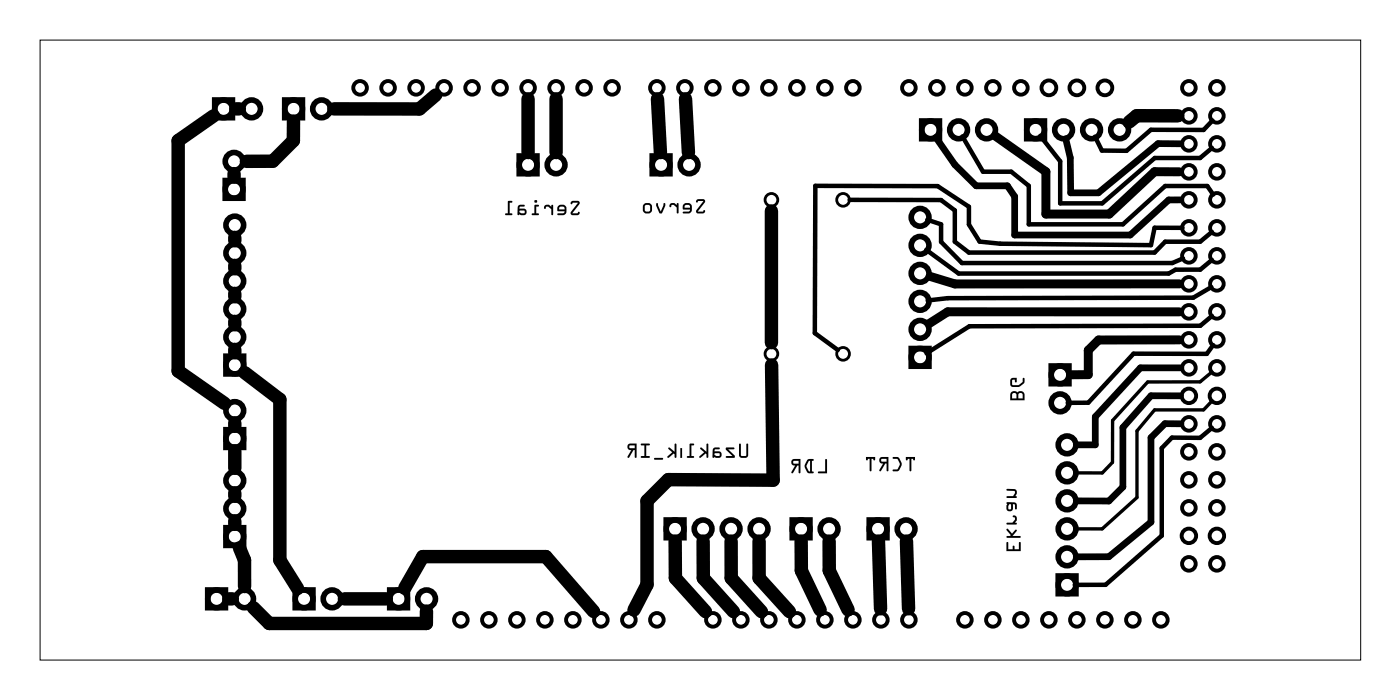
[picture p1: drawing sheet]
<svg xmlns="http://www.w3.org/2000/svg" width="127mm" height="63mm" viewBox="0 0 127 63" stroke-linecap="round" stroke-linejoin="round" font-family="sans-serif">
<path d="M3.6 3.6h119.8v56.3h-119.8z" fill="none" stroke="#000" stroke-width=".09"/>
<g fill="#000">
<path d="M51.8 18.3v.2l.2-.1h.4l-.6 .8v.2l.1 .1h.5l.2-.1-.1-.2-.1 .2-.5-.1 .7-.8v-.2l-.2-.1zM51.8 18.3l.6-.1 .2 .1v.2l-.7 .8 .5 .1 .1-.2 .1 .2-.2 .1h-.5l-.1-.1v-.2l.6-.8h-.4l-.2 .1zM50.6 18.7v.2v.2l.6 .1-.1 .1-.5 .1v.1h.6l.2-.3-.1-.5-.2-.1h-.3zM50.6 18.7l.2-.1h.3l.2 .1 .1 .5-.2 .3h-.6v-.1l.5-.1 .1-.1-.6-.1v-.2zM50.8 18.8h.3l.1 .2h-.5zM50.8 18.8l-.1 .2h.5l-.1-.2zM49.4 18.6v.2v.1l.2-.2h.1l.3 .3v.5h.2v-.9h-.2v.2l-.2-.2zM49.4 18.6h.4l.2 .2v-.2h.2v.9h-.2v-.5l-.3-.3-.2 .1a.11 .11 0 0 1-.1 .2 .11 .11 0 0 1-.1-.2zM48.5 18.6v.8h-.2l-.1 .1h.6l.1-.1h-.3v-.7h.2l.1-.1zM48.5 18.6h.4l-.1 .1h-.2v.7h.3l-.1 .1h-.6l.1-.1h.2zM48.5 18.3a.13 .13 0 0 0 .2 0 .13 .13 0 0 0-.2 0zM48.5 18.3a.13 .13 0 0 1 .2 0 .13 .13 0 0 1-.2 0zM47 18.6l-.1 .9h.6a.3 .3 0 0 0 .3-.3 .3 .3 0 0 0-.3-.3h-.4v-.1l.1-.1h.4v-.1zM47 18.6h.6v.1h-.4l-.1 .1v.1h.4a.3 .3 0 0 1 .3 .3 .3 .3 0 0 1-.3 .3h-.6zM47.1 19.1h.5v.2l-.3 .1-.2-.2zM47.1 19.1v.1l.2 .2 .3-.1v-.2zM46.1 18.2v1.2h-.2l-.1 .1h.6l.1-.1h-.3v-1h.2l.1-.1zM46.1 18.2l.4 .1-.1 .1h-.2v1h.3l-.1 .1h-.6l.1-.1h.2z"/>
<path d="M51.8 18.3v.2l.2-.1h.4l-.6 .8v.2l.1 .1h.5l.2-.1-.1-.2-.1 .2-.5-.1 .7-.8v-.2l-.2-.1zM50.6 18.7v.2v.2l.6 .1-.1 .1-.5 .1v.1h.6l.2-.3-.1-.5-.2-.1h-.3zM50.8 18.8h.3l.1 .2h-.5zM49.4 18.6l-.1 .2 .1 .1 .2-.2h.1l.3 .3v.5h.2v-.9h-.2v.2l-.2-.2zM48.5 18.6v.8h-.2l-.1 .1h.6l.1-.1h-.3v-.7h.2l.1-.1zM48.5 18.3a.13 .13 0 0 0 .2 0 .13 .13 0 0 0-.2 0zM47 18.6l-.1 .9h.6a.3 .3 0 0 0 .3-.3 .3 .3 0 0 0-.3-.3h-.4v-.1l.1-.1h.4v-.1zM47.1 19.1h.5v.2l-.3 .1-.2-.2zM46.1 18.2v1.2h-.2l-.1 .1h.6l.1-.1h-.3v-1h.2l.1-.1z"/>
<path d="M63.2 18.1v.3l.2-.2 .4 .1-.6 .8v.1l.1 .2 .5-.1 .1-.1v-.1l-.2 .1h-.4l.6-.8 .1-.2-.2-.1zM63.2 18.1h.6l.2 .1-.1 .2-.6 .8h.4l.2-.1 .1 .1-.2 .1-.5 .1-.1-.2v-.1l.6-.8-.4-.1-.2 .2zM62 18.5l-.1 .2 .1 .3 .6 .1-.1 .1h-.5v.1h.6l.2-.2-.1-.5-.2-.2h-.3zM62 18.5l.2-.1h.3l.2 .2 .1 .5-.2 .2h-.6v-.1h.5l.1-.1-.6-.1-.1-.3zM62.1 18.6h.4l.1 .2h-.5zM62.2 18.6l-.1 .2h.5l-.1-.2zM60.8 18.5l-.1 .2 .1 .1 .1-.2h.2l.3 .2v.5h.1v-.9h-.1v.2l-.2-.2zM60.8 18.5l.4-.1 .2 .2v-.2h.1v.9h-.1v-.5l-.3-.2-.2 .1a.09 .09 0 0 1-.1 .1 .09 .09 0 0 1-.1-.1zM59.5 18.4v.3l.3 .6 .2 .1 .3-.7v-.2h-.1l-.3 .7-.2-.7zM59.5 18.4l.2 .1 .2 .7 .3-.7h.1v.2l-.3 .7-.2-.1-.3-.6zM58.2 18.9a.5 .5 0 0 0 1 0 .5 .5 0 0 0-1 0zM58.2 18.9a.5 .5 0 0 1 1 0 .5 .5 0 0 1-1 0zM58.5 18.6h.4l.1 .1v.4l-.1 .1h-.3l-.1-.1zM58.5 18.6v.5l.1 .1h.3l.1-.1v-.4l-.1-.1z"/>
<path d="M63.2 18.1v.3l.2-.2 .4 .1-.6 .8v.1l.1 .2 .5-.1 .2-.1-.1-.1-.2 .1h-.4l.6-.8 .1-.2-.2-.1zM62 18.5l-.1 .2 .1 .3 .6 .1-.1 .1h-.5v.1h.6l.2-.2-.1-.5-.2-.2h-.3zM62.2 18.6h.3l.1 .2h-.5zM60.8 18.5l-.1 .2 .1 .1 .1-.2h.2l.3 .2v.5h.1v-.9h-.1v.2l-.2-.2zM59.5 18.4v.3l.3 .6 .2 .1 .3-.7v-.2h-.1l-.3 .7-.2-.7zM58.2 18.9a.5 .5 0 0 0 1 0 .5 .5 0 0 0-1 0zM58.5 18.6h.4l.1 .1v.4l-.1 .1h-.3l-.1-.1z"/>
<path d="M91.7 35.6l-.1 .2v.5h1.3v-.5a.37 .37 0 0 0-.2-.3 .37 .37 0 0 0-.4 .1l-.3-.1zM91.9 35.7h.3v.4h-.4zM92.4 35.7h.3l.1 .4h-.4zM91.7 34.4v.6l.2 .1a.8 .8 0 0 0 1-.7l-.1-.1v.3l-.4 .3h-.5h-.1v-.4l.3-.1v.2l.1 .1v-.4z"/>
<path d="M91.7 35.6l-.1 .2v.5h1.3v-.5a.38 .38 0 0 0-.2-.3 .38 .38 0 0 0-.4 .1l-.3-.1zM91.7 35.6l.3-.1 .3 .1 .3-.1a.34 .34 0 0 1 .3 .3v.5h-1.3v-.5zM91.9 35.7h.3v.4h-.4zM91.9 35.7l-.1 .4h.4v-.4zM92.4 35.7h.3l.1 .4h-.4zM92.4 35.7v.4h.4l-.1-.4zM91.7 34.4v.6l.2 .1a.89 .89 0 0 0 .9-.3l.1-.2v-.3h-.1v.3l-.5 .3h-.4h-.1l.1-.4 .2-.1v.2l.1 .1v-.4zM91.7 34.4l.5-.1v.4l-.1-.1v-.2l-.3 .1 .1 .4h.5l.4-.3v-.3h.1v.1v.3l-.4 .4h-.7l-.2-.2z"/>
<path d="M67.1 40.3v1.1l.1 .1h.5l.2-.2v-1l-.1-.1-.1 .1v1l-.4 .1-.1-.1v-1zM67.1 40.3h.1v1l.1 .1 .4-.1v-1l.1-.1 .1 .1v1l-.2 .2h-.5l-.1-.1zM65.9 40.6v.2l.5 .6h-.5v.1h.7v-.2l-.5-.5h.5v-.2zM65.9 40.6h.7v.2h-.5l.5 .5v.2h-.7v-.1h.5l-.5-.6zM64.7 40.7l-.1 .8h.6a.3 .3 0 0 0 .3-.3 .3 .3 0 0 0-.3-.3l-.4 .1v-.1l.1-.1h.3v-.2zM64.7 40.7l.5-.1v.2h-.3l-.1 .1v.1l.4-.1a.3 .3 0 0 1 .3 .3 .3 .3 0 0 1-.3 .3h-.6zM64.8 41.1h.4l.1 .2-.3 .1-.2-.1zM64.8 41.1v.2l.2 .1 .3-.1-.1-.2zM63.5 40.6v.1l.4 .3-.4 .4-.1 .1h.2l.4-.4 .1 .1v.3h.1v-1.2h-.1v.7l-.5-.4zM63.5 40.6h.1l.5 .4v-.7h.1v1.2h-.1v-.3l-.1-.1-.4 .4h-.2l.1-.1 .4-.4-.4-.3zM62.6 40.3v1.1h-.2l-.1 .1h.6v-.1h-.2v-1h.2l.1-.1zM62.6 40.3h.4l-.1 .1h-.2v1h.2v.1h-.6l.1-.1h.2zM61.7 40.7v.8h.2v-.8zM61.7 40.7h.2v.8h-.2zM60.6 40.6v.1l.4 .3-.4 .4v.1h.1l.4-.4 .1 .1v.3h.1v-1.2h-.1v.7l-.4-.4zM60.6 40.6h.2l.4 .4v-.7h.1v1.2h-.1v-.3l-.1-.1-.4 .4h-.1v-.1l.4-.4-.4-.3zM59.4 41.6v.1h.7l.1-.1-.1-.1zM59.4 41.6l.7-.1 .1 .1-.1 .1h-.7zM58.1 40.3l.1 .1h.3v1h-.3l-.1 .1h.8v-.1h-.3v-1h.3v-.1zM58.1 40.3h.8v.1h-.3v1h.3v.1h-.8l.1-.1h.3v-1h-.3zM57 40.3a.31 .31 0 0 0-.1 .4 .31 .31 0 0 0 .4 .1l-.4 .7h.2l.4-.7h.1v.7h.1v-1.3zM57 40.3l.7-.1v1.3h-.1v-.7h-.1l-.5 .7h-.1l.4-.7a.3 .3 0 0 1-.4-.1 .3 .3 0 0 1 .1-.4zM57.1 40.4h.5v.3h-.5zM57.1 40.4v.3h.5v-.3z"/>
<path d="M67.1 40.3v1.1l.1 .1h.5l.2-.2v-1l-.1-.1-.1 .1v1l-.4 .1-.1-.1v-1zM65.9 40.6v.2l.5 .6h-.5v.1h.7v-.2l-.5-.5h.5v-.2zM64.7 40.7l-.1 .8h.6a.3 .3 0 0 0 .3-.3 .3 .3 0 0 0-.3-.3l-.4 .1v-.1l.1-.1h.3v-.2zM64.8 41.1h.4l.1 .2-.3 .1-.2-.1zM63.5 40.6v.1l.4 .3-.4 .4-.1 .1h.2l.4-.4 .1 .1v.3h.1v-1.2h-.1v.7l-.5-.4zM62.6 40.3v1.1h-.2l-.1 .1h.6v-.1h-.2v-1h.2l.1-.1zM61.7 40.7v.8h.2v-.8zM60.6 40.6v.1l.4 .3-.4 .4v.1h.1l.4-.4 .1 .1v.3h.1v-1.2h-.1v.7l-.4-.4zM59.4 41.6v.1h.7l.1-.1-.1-.1zM58.1 40.3l.1 .1h.3v1h-.3l-.1 .1h.8v-.1h-.3v-1h.3v-.1zM57 40.3a.31 .31 0 0 0-.1 .4 .31 .31 0 0 0 .4 .1l-.4 .7h.1l.5-.7h.1v.7h.1v-1.3zM57.1 40.4h.5v.3h-.5z"/>
<path d="M74.9 41.7v1.1h-.7v.1h.8v-1.2zM74.9 41.7h.1v1.2h-.8v-.1h.7zM73.2 41.7l-.2 .5v.3l.3 .4h.5v-.1h-.1v-1h.1v-.1l-.4-.1zM73.2 41.7l.2-.1 .4 .1v.1h-.1v1h.1v.1h-.5l-.3-.4v-.3zM73.4 41.8h.1v1l-.1-.1-.2-.4zM73.4 41.8l-.2 .5 .2 .4 .1 .1v-1zM71.9 41.7a.31 .31 0 0 0-.1 .4 .31 .31 0 0 0 .3 .1l-.3 .7h.1l.4-.7h.1v.7h.2v-1.3zM71.9 41.7l.7-.1v1.3h-.2v-.7h-.1l-.4 .7h-.1l.3-.7a.3 .3 0 0 1-.3-.1 .3 .3 0 0 1 .1-.4zM72 41.8h.4v.3h-.4zM72 41.8v.3h.4v-.3z"/>
<path d="M74.9 41.7v1.1h-.7v.1h.8v-1.2zM73.2 41.7a.77 .77 0 0 0 0 1.2h.5h.1l-.1-.1v-1h.1v-.1l-.4-.1zM73.4 41.8h.1v1l-.1-.1-.2-.4zM71.9 41.7a.31 .31 0 0 0-.1 .4 .31 .31 0 0 0 .3 .1l-.3 .7h.1l.4-.7h.1v.7h.2v-1.3zM72 41.8h.4v.3h-.4z"/>
<path d="M82.2 41.5v.3l.1-.2h.2v1.1h.1l.1-1.1h.1l.2 .2v-.3zM82.2 41.5h.8v.3l-.2-.2h-.1l-.1 1.2-.1-.1v-1.1h-.2l-.1 .2zM81 41.5v.1h.4l.2 .5-.2 .5h-.4v.1l.1 .1a.59 .59 0 0 0 .7-.7l-.3-.6zM81 41.5h.5l.3 .5-.1 .4-.3 .3h-.4v-.1h.4l.2-.5-.2-.5h-.4zM79.8 41.5a.31 .31 0 0 0 0 .4 .31 .31 0 0 0 .3 .1l-.3 .7h.1l.4-.7h.1v.7h.1l.1-1.2zM79.8 41.5h.8l-.1 1.3-.1-.1v-.7h-.1l-.4 .7h-.1l.3-.7a.3 .3 0 0 1-.3-.1 .3 .3 0 0 1 0-.4zM80 41.6h.4v.3h-.4zM80 41.6v.3h.4v-.3zM78.6 41.5v.3l.1-.2h.2v1.1h.1l.1-1.1h.1l.1 .2 .1-.3zM78.6 41.5h.8l-.1 .3-.1-.2h-.1l-.1 1.2-.1-.1v-1.1h-.2l-.1 .2z"/>
<path d="M82.2 41.5v.3l.1-.2h.2v1.1h.1l.1-1.1h.1l.2 .2v-.3zM81 41.5v.1h.4l.2 .5-.2 .5h-.4v.1l.1 .1a.59 .59 0 0 0 .7-.7l-.3-.6zM79.8 41.5a.31 .31 0 0 0 0 .4 .31 .31 0 0 0 .3 .1l-.3 .7h.1l.4-.7h.1v.7h.1l.1-1.2zM80 41.6h.4v.3h-.4zM78.6 41.5v.3l.1-.2h.2v1.1h.1l.1-1.1h.1l.1 .2 .1-.3z"/>
<path d="M91.3 49.2v.8h1.3l-.1-.8h-.1v.6h-.4v-.3h-.1v.3h-.4v-.6zM91.3 48v.1l.4 .4-.4 .1v.2l1.3-.1-.1-.1h-.7l.4-.4v-.2l-.4 .4-.4-.4zM91.9 46.8v.1l.2 .1v.1l-.3 .3h-.5v.2h.9v-.2h-.1l.1-.2a.31 .31 0 0 0 0-.3 .31 .31 0 0 0-.3-.1zM91.3 45.6l.1 .1-.1 .4a.3 .3 0 0 0 .3 .3 .3 .3 0 0 0 .3-.3v-.4h.1l.1 .1v.4h.1v-.6h-.2zM91.6 45.7l.1 .1v.4h-.1l-.1-.1zM91.3 44.4v.1h.7l.1 .1-.2 .4h-.6v.2h.9v-.2h-.1a.36 .36 0 0 0 .2-.3 .36 .36 0 0 0-.3-.3z"/>
<path d="M91.3 49.2v.8h1.3l-.1-.8h-.1v.6h-.4v-.3h-.1v.3h-.4v-.6zM91.3 49.2h.2v.6h.4v-.3h.1v.3h.4v-.6h.1l.1 .8h-1.3zM91.3 48v.1l.4 .4-.4 .1v.2l1.3-.1-.1-.1h-.7l.4-.4v-.1l-.4 .3-.4-.4zM91.3 48h.1l.4 .4 .4-.4v.2l-.4 .4h.7l.1 .1-1.3 .1v-.2l.4-.1-.4-.4zM91.9 46.8v.1l.2 .1v.1l-.3 .3h-.5v.2h.9v-.2h-.1l.1-.2a.34 .34 0 0 0-.3-.4zM91.9 46.8a.3 .3 0 0 1 .3 .1 .3 .3 0 0 1 0 .3l-.1 .2h.1v.2h-.9v-.2h.5l.3-.3v-.1l-.2-.1zM91.3 45.6l.1 .1-.1 .4a.3 .3 0 0 0 .3 .3 .3 .3 0 0 0 .3-.3v-.4h.1l.1 .1v.4h.1v-.6h-.2zM91.3 45.6h.7h.2v.6h-.1v-.4l-.1-.1h-.1v.4a.3 .3 0 0 1-.3 .3 .3 .3 0 0 1-.3-.3l.1-.4zM91.6 45.7l.1 .1v.4h-.1l-.1-.1zM91.6 45.7l-.1 .4 .1 .1 .1-.1v-.3zM91.3 44.4v.1h.7l.1 .1-.2 .4h-.6v.2h.9v-.1l-.1-.1 .1-.2a.32 .32 0 0 0-.2-.4zM91.3 44.4h.7a.36 .36 0 0 1 .3 .3 .36 .36 0 0 1-.2 .3h.1v.2h-.9v-.2h.6l.2-.3-.1-.2h-.7z"/>
</g>
<g fill="none" stroke="#000" stroke-width=".51">
<path d="M19.5 9.1h1.6v1.6h-1.6zM20.4 16.4h1.6v1.6h-1.6zM25.8 9.1h1.6v1.6h-1.6zM47.1 14.2h1.6v1.6h-1.6zM59.2 14.2h1.6v1.6h-1.6zM83.6 11h1.6v1.6h-1.6zM93.1 11h1.6v1.6h-1.6zM20.5 32.3h1.6v1.6h-1.6zM20.5 39h1.6v1.6h-1.6zM82.7 31.6h1.6v1.6h-1.6zM95.4 33.2h1.6v1.6h-1.6zM18.8 53.5h1.7v1.6h-1.7z"/>
<path d="M20.5 47.9h1.6v1.6h-1.6zM26.8 53.5h1.6v1.6h-1.6zM35.4 53.5h1.6v1.6h-1.6zM60.4 47.2h1.6v1.6h-1.6zM71.9 47.2h1.6v1.6h-1.6zM78.9 47.2h1.6v1.6h-1.6zM96 52.3h1.6v1.6h-1.6z"/>
<circle cx="20.3" cy="9.9" r=".8"/>
<circle cx="21.2" cy="17.2" r=".8"/>
<circle cx="21.2" cy="14.6" r=".8"/>
<circle cx="22.8" cy="9.9" r=".8"/>
<circle cx="26.6" cy="9.9" r=".8"/>
<circle cx="29.2" cy="9.9" r=".8"/>
<circle cx="47.9" cy="15" r=".8"/>
<circle cx="50.4" cy="15" r=".8"/>
<circle cx="60" cy="15" r=".8"/>
<circle cx="62.5" cy="15" r=".8"/>
<circle cx="83.5" cy="19.7" r=".8"/>
<circle cx="84.4" cy="11.8" r=".8"/>
<circle cx="87" cy="11.8" r=".8"/>
<circle cx="89.5" cy="11.8" r=".8"/>
<circle cx="93.9" cy="11.8" r=".8"/>
<circle cx="96.5" cy="11.8" r=".8"/>
<circle cx="99" cy="11.8" r=".8"/>
<circle cx="101.6" cy="11.8" r=".8"/>
<circle cx="21.3" cy="28" r=".8"/>
<circle cx="21.3" cy="25.5" r=".8"/>
<circle cx="21.3" cy="20.4" r=".8"/>
<circle cx="21.3" cy="23" r=".8"/>
<circle cx="21.3" cy="33.1" r=".8"/>
<circle cx="21.3" cy="39.8" r=".8"/>
<circle cx="21.3" cy="30.6" r=".8"/>
<circle cx="21.3" cy="37.2" r=".8"/>
<circle cx="83.5" cy="24.8" r=".8"/>
<circle cx="83.5" cy="22.3" r=".8"/>
<circle cx="83.5" cy="27.3" r=".8"/>
<circle cx="83.5" cy="32.4" r=".8"/>
<circle cx="83.5" cy="29.9" r=".8"/>
<circle cx="96.2" cy="36.5" r=".8"/>
<circle cx="96.2" cy="34" r=".8"/>
<circle cx="19.6" cy="54.3" r=".8"/>
<circle cx="21.3" cy="43.6" r=".8"/>
<circle cx="21.3" cy="48.7" r=".8"/>
<circle cx="21.3" cy="46.1" r=".8"/>
<circle cx="22.2" cy="54.3" r=".8"/>
<circle cx="27.6" cy="54.3" r=".8"/>
<circle cx="30.1" cy="54.3" r=".8"/>
<circle cx="36.2" cy="54.3" r=".8"/>
<circle cx="38.7" cy="54.3" r=".8"/>
<circle cx="61.2" cy="48" r=".8"/>
<circle cx="63.8" cy="48" r=".8"/>
<circle cx="66.3" cy="48" r=".8"/>
<circle cx="68.9" cy="48" r=".8"/>
<circle cx="72.7" cy="48" r=".8"/>
<circle cx="75.2" cy="48" r=".8"/>
<circle cx="79.7" cy="48" r=".8"/>
<circle cx="82.2" cy="48" r=".8"/>
<circle cx="96.8" cy="48" r=".8"/>
<circle cx="96.8" cy="45.4" r=".8"/>
<circle cx="96.8" cy="40.4" r=".8"/>
<circle cx="96.8" cy="42.9" r=".8"/>
<circle cx="96.8" cy="53.1" r=".8"/>
<circle cx="96.8" cy="50.5" r=".8"/>
</g>
<g fill="none" stroke="#000" stroke-width=".35">
<circle cx="32.7" cy="8" r=".62"/>
<circle cx="35.2" cy="8" r=".62"/>
<circle cx="37.7" cy="8" r=".62"/>
<circle cx="40.3" cy="8" r=".62"/>
<circle cx="42.8" cy="8" r=".62"/>
<circle cx="45.4" cy="8" r=".62"/>
<circle cx="47.9" cy="8" r=".62"/>
<circle cx="50.4" cy="8" r=".62"/>
<circle cx="53" cy="8" r=".62"/>
<circle cx="55.5" cy="8" r=".62"/>
<circle cx="59.6" cy="8" r=".62"/>
<circle cx="62.1" cy="8" r=".62"/>
<circle cx="64.7" cy="8" r=".62"/>
<circle cx="67.2" cy="8" r=".62"/>
<circle cx="69.7" cy="8" r=".62"/>
<circle cx="72.3" cy="8" r=".62"/>
<circle cx="74.8" cy="8" r=".62"/>
<circle cx="77.4" cy="8" r=".62"/>
<circle cx="82.4" cy="8" r=".62"/>
<circle cx="85" cy="8" r=".62"/>
<circle cx="87.5" cy="8" r=".62"/>
<circle cx="90.1" cy="8" r=".62"/>
<circle cx="92.6" cy="8" r=".62"/>
<circle cx="95.1" cy="8" r=".67"/>
<circle cx="97.7" cy="8" r=".67"/>
<circle cx="100.2" cy="8" r=".67"/>
<circle cx="107.8" cy="8" r=".62"/>
<circle cx="107.8" cy="10.5" r=".62"/>
<circle cx="107.8" cy="15.6" r=".62"/>
<circle cx="107.8" cy="18.1" r=".62"/>
<circle cx="107.8" cy="13.1" r=".62"/>
<circle cx="110.4" cy="8" r=".62"/>
<circle cx="110.4" cy="10.5" r=".62"/>
<circle cx="110.4" cy="13.1" r=".62"/>
<circle cx="110.4" cy="15.6" r=".62"/>
<circle cx="110.4" cy="18.1" r=".62"/>
<circle cx="107.8" cy="30.8" r=".62"/>
<circle cx="107.8" cy="28.3" r=".62"/>
<circle cx="107.8" cy="33.4" r=".62"/>
<circle cx="107.8" cy="38.5" r=".62"/>
<circle cx="107.8" cy="25.8" r=".62"/>
<circle cx="107.8" cy="23.2" r=".62"/>
<circle cx="107.8" cy="20.7" r=".62"/>
<circle cx="107.8" cy="35.9" r=".66"/>
<circle cx="110.4" cy="38.5" r=".62"/>
<circle cx="110.4" cy="30.8" r=".62"/>
<circle cx="110.4" cy="33.4" r=".62"/>
<circle cx="110.4" cy="28.3" r=".62"/>
<circle cx="110.4" cy="25.8" r=".62"/>
<circle cx="110.4" cy="20.7" r=".62"/>
<circle cx="110.4" cy="23.2" r=".62"/>
<circle cx="110.4" cy="35.9" r=".66"/>
<circle cx="41.8" cy="56.2" r=".62"/>
<circle cx="44.3" cy="56.2" r=".62"/>
<circle cx="46.9" cy="56.2" r=".62"/>
<circle cx="49.4" cy="56.2" r=".62"/>
<circle cx="52" cy="56.2" r=".62"/>
<circle cx="54.5" cy="56.2" r=".62"/>
<circle cx="57" cy="56.2" r=".62"/>
<circle cx="59.6" cy="56.2" r=".62"/>
<circle cx="64.7" cy="56.2" r=".62"/>
<circle cx="67.2" cy="56.2" r=".62"/>
<circle cx="69.7" cy="56.2" r=".62"/>
<circle cx="72.3" cy="56.2" r=".62"/>
<circle cx="74.8" cy="56.2" r=".62"/>
<circle cx="77.4" cy="56.2" r=".62"/>
<circle cx="79.9" cy="56.2" r=".62"/>
<circle cx="82.4" cy="56.2" r=".62"/>
<circle cx="87.5" cy="56.2" r=".62"/>
<circle cx="90.1" cy="56.2" r=".62"/>
<circle cx="92.6" cy="56.2" r=".62"/>
<circle cx="95.1" cy="56.2" r=".62"/>
<circle cx="97.7" cy="56.2" r=".62"/>
<circle cx="100.2" cy="56.2" r=".62"/>
<circle cx="102.8" cy="56.2" r=".62"/>
<circle cx="105.3" cy="56.2" r=".62"/>
<circle cx="107.8" cy="51.2" r=".62"/>
<circle cx="107.8" cy="41" r=".62"/>
<circle cx="107.8" cy="46.1" r=".62"/>
<circle cx="107.8" cy="43.5" r=".62"/>
<circle cx="107.8" cy="48.6" r=".66"/>
<circle cx="110.4" cy="51.2" r=".62"/>
<circle cx="110.4" cy="43.5" r=".62"/>
<circle cx="110.4" cy="46.1" r=".62"/>
<circle cx="110.4" cy="41" r=".62"/>
<circle cx="110.4" cy="48.6" r=".66"/>
</g>
<g fill="none" stroke="#000" stroke-width=".25">
<circle cx="70" cy="18.1" r=".58"/>
<circle cx="76.5" cy="18.1" r=".58"/>
<circle cx="70" cy="32.1" r=".58"/>
<circle cx="76.5" cy="32.1" r=".58"/>
</g>
<path d="M109.9 33.7l-1 .9-4.8 .1-3.2 3.4v3.8l-.9 1h-2.5M110 36.4l-.8 .8h-4.5l-1.6 1.9v6l-3.1 2.9h-2.5" fill="none" stroke="#000" stroke-width=".3"/>
<path d="M77.1 18.1h8.3l1.2 1v2.8l1.3 1h16.8l1-1h3.2l1-.9M84.1 19.9l1.3 .4v1.6l1.9 2h19l1-.5M87.3 12.4l1.9 3.2h2.5l1.6 1.3v3.4h8.6l3.8-3.4h3.8l.6 .8M94.4 12.3l1.8 2.3v3.8h3.8l4.8-4.1h4.1l1-.9M110 10.9l-.8 .9h-4.8l-2.2 1.9h-2.2l-.7-1.3M84 22.7l3 2.1h19l.6-.3h2.3l1-.9M107.3 20.7h-2.6l-.3 1.5-13.7-.1-1.8-.2-1-1.5v-1.6l-2.8-1.9h-11.1l-.1 13.3 2.1 1.6M109.9 26l-1.7 1h-22.2l-1.8 .3M109.9 38.8l-1 .9h-2.6l-.9 1v7.9l-5.1 4.5h-2.8M109.9 28.7l-1 .9h-21l-3.9 2.4M110 31.3l-.5 .8h-6.7l-4.1 4.4h-1.8" fill="none" stroke="#000" stroke-width=".41"/>
<path d="M84.9 12.5l1.7 2.4 2 2h2.8l.6 .9v3.5h10.5l3.5-3.2h1.1M96.7 12.6l.4 1.7v3.2h2.5l5.5-4.5h2M107.1 35.9h-2.7l-2.5 2.9v5.4l-1.3 1.3-3-.1M107.1 33.4h-3.6l-4.1 4.4v2.6h-1.8M107.1 38.4h-1.4l-1.3 1.3v7.7l-3.8 3.1h-3" fill="none" stroke="#000" stroke-width=".61"/>
<g fill="none" stroke="#000" stroke-width="1.2">
<path d="M19.4 10.5l-3.2 2.3v20.9l4.2 2.9M21.2 15.8v.3M21.4 9.9h.3M26.6 11v1.8l-1.9 1.8h-2.4M39.5 8.6l-1.5 1.3h-7.7M47.9 9v4.8M50.4 9v4.8M59.6 9l.3 4.8M62.2 9l.2 4.8M70 19.1v12M106.8 10.5h-3.7l-.7 .6M21.3 21.5v.3"/>
<path d="M21.3 24.1v.3M21.3 26.6v.3M21.3 29.2v.3M21.3 31.7v.3M21.3 38.4v.3M22.2 33.8l3.2 2.4v14.6l1.6 2.6M70 33.1l.1 10.5-9.5-.1-1.9 1.9v7.6l-1.2 2.3M20.8 54.3h.3M21.3 40.9v1.6M21.3 44.7v.3M21.3 47.2v.4M21.7 49.7l.5 1.1v2.4"/>
<path d="M23 55.1l1.4 1.5h14.3v-1.2M31.2 54.3h3.8M36.7 53.4l1.7-2.9h11.1l4.3 5M61.2 49.1l.1 3.3 2.7 3.1M63.8 49.1v3.3l2.7 3.1M66.3 49.1v3.3l2.8 3.1M68.9 49.1v3.3l2.7 3.1M72.7 49.1v2.7l1.7 3.5M75.2 49.1v2.7l1.7 3.5M79.7 49.1l.2 6.1M82.2 49.1l.2 6.1"/>
</g>
<path d="M90.3 12.3l4.6 3.3v3.8h5.7l4.1-3.8h2.3M84.4 25.1l2.2 .7h20.4M107 30.8h-7.3l-1 1v2.2h-1.6M107 28.3h-21l-1.7 1.1" fill="none" stroke="#000" stroke-width=".81"/>
</svg>
